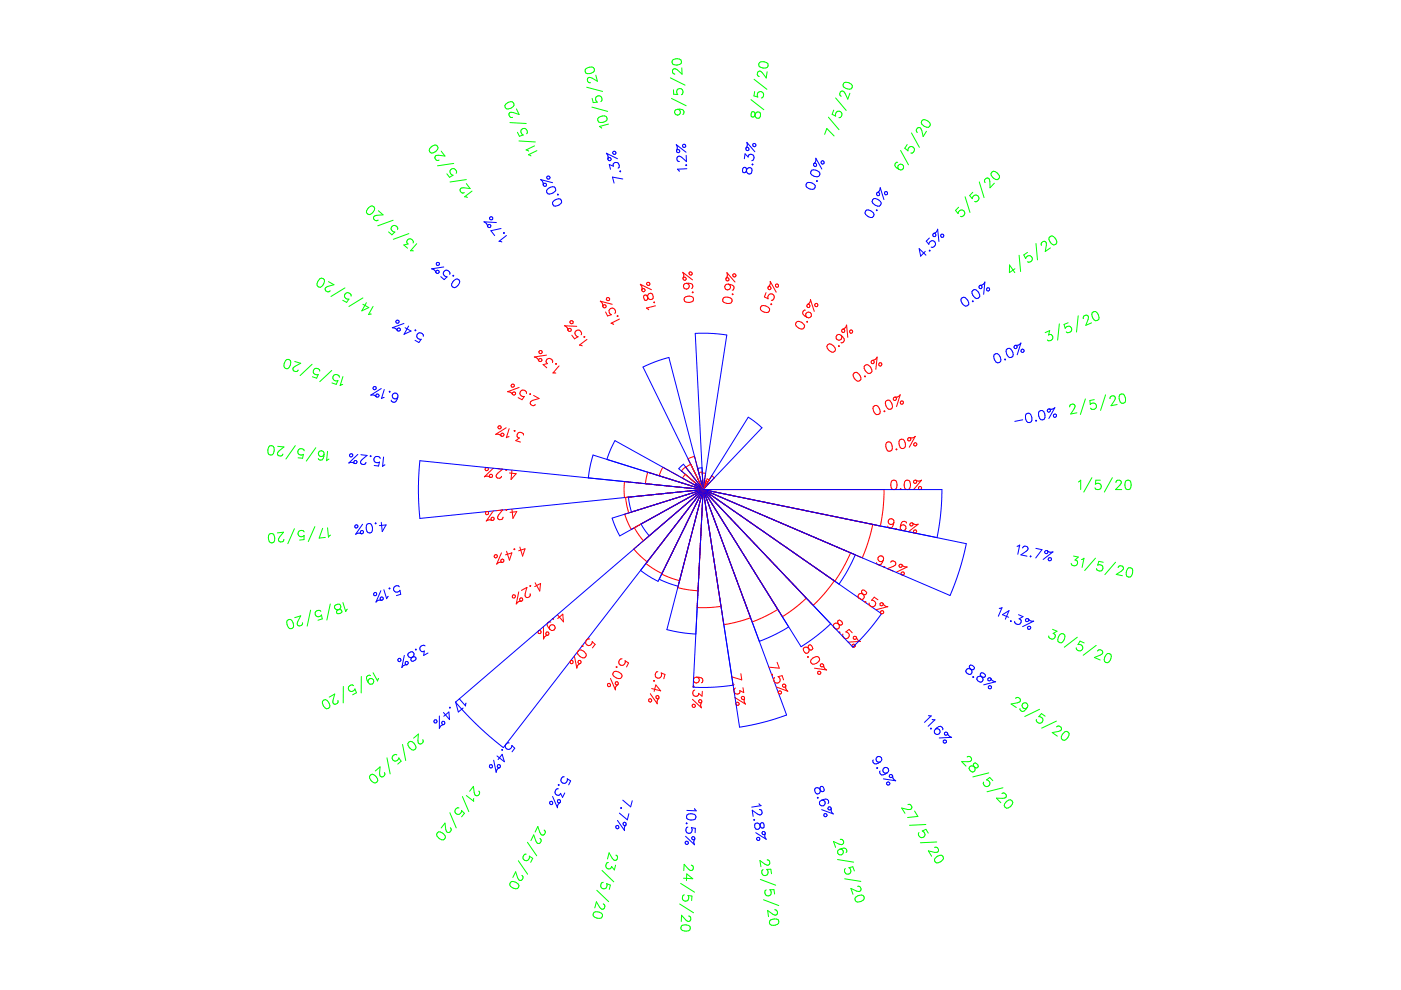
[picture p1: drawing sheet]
<svg xmlns="http://www.w3.org/2000/svg" width="297mm" height="210mm" viewBox="0 0 297 210" stroke-linecap="round" stroke-linejoin="round" font-family="sans-serif">
<g fill="none" stroke="#f00" stroke-width=".21">
<path d="M137.2 59.9a.38 .38 0 0 1 .6 .3l-.1 .3a.39 .39 0 0 1-.6-.4zM144.8 59l.2-.8-.2-.5 2 1.6M145 58.8a.38 .38 0 0 1 .5 .4l-.2 .2a.4 .4 0 0 1-.5-.4zM146.3 57.7a.4 .4 0 0 1 .5 .4l-.2 .2a.38 .38 0 0 1-.5-.5zM153.9 59l.3-.4-.1-.8 1.7 2M155.4 58.2l.2-.2 .4 .2v.4l-.2 .1a.39 .39 0 0 1-.4-.5zM114.4 74.4h.4l.2 .4-.4 .2-.2-.1-.1-.4zM115.9 75.3l-2.6 .4 .5 .2 .4 .6M117.1 76.9a.67 .67 0 0 0-.6-.9 .67 .67 0 0 0-.6 .9l.2 .2-1 .2 .8 .7M117.8 77.1l.2 .1zM118.5 77.6l-1.3 1.5h.6M120.9 68.1a.4 .4 0 0 1 .6 .1v.3a.38 .38 0 0 1-.7-.1z"/>
<path d="M122.3 69.2l-2.6-.1 .4 .2 .3 .7M123.2 71a.71 .71 0 0 0-.4-1 .71 .71 0 0 0-.9 .6 .71 .71 0 0 0 .7 .8l-.8 .4-.6-.7M123.8 71.4l.2 .1zM124.4 72l-1.5 1.2 .5 .1M128.4 66.1l.4 .9 .8-.3a.7 .7 0 0 1-.5-.9 .7 .7 0 0 1 1-.4 .7 .7 0 0 1 .2 1.1M129.8 64.5l-2.5-.6 .5 .6v.5M130.9 66.9l.1 .2zM131.3 67.6l-1.7 .9 .5 .3M136.5 62.7a.66 .66 0 0 0 .6 .9l.2-.3a.72 .72 0 0 1 .1-.8 .72 .72 0 0 1 .8-.2 .79 .79 0 0 1 0 1.2 .78 .78 0 0 1-1-.7 .4 .4 0 0 0-.7-.1zM138.1 61.4l-2.3-1.1 .3 .4v.8M138.7 64v.2zM139 64.8l-1.9 .5 .4 .4"/>
<path d="M145.1 63.1a1.26 1.26 0 0 1 1.9 .2v.2a1.05 1.05 0 0 1-1.5 .6 .65 .65 0 0 1-.4-1zM145.5 60.1a.95 .95 0 0 1 1.4 .6l-.3 .5M146.9 61.9v.2zM153.4 63.2a1.52 1.52 0 0 1 1.8 .2 .65 .65 0 0 1-.5 .9 1.66 1.66 0 0 1-1.4-.4zM154.4 60.2a.95 .95 0 0 1 1.2 1l-.3 .3M155.2 62.4h.2zM161.5 64.9a1.56 1.56 0 0 1 1.7 .6 .66 .66 0 0 1-.6 .8 1.26 1.26 0 0 1-1.4-1zM162.4 62.1l-.3 .8 .8 .5a.7 .7 0 0 1 .3-1.1 .7 .7 0 0 1 .9 .5 .7 .7 0 0 1-.6 .9M162.9 60.8l.4-.6v-.5l1.3 2.3M163.4 64.5h.2zM168.8 68.3a1.13 1.13 0 0 1 1.7 1.1l-.1 .2a1.13 1.13 0 0 1-1.7-1.1zM170.8 65.8a.58 .58 0 0 0-.6 .6l.1 .3 .8 .6"/>
<path d="M171.1 68.2l.1 .1zM171.2 64.6l.5-.6 .1-.5 .8 2.5M175.4 73.2l.2-.2a1.06 1.06 0 0 1 1.5 .8 .61 .61 0 0 1-.1 .7 .61 .61 0 0 1-.7 .1 1.28 1.28 0 0 1-.9-1.4zM177.8 73.3l.1 .1zM178.3 71.1a.92 .92 0 0 1 .5 1.5h-.5M178.6 69.8l.7-.4 .2-.5 .2 2.6M181.1 79.1l.1-.1a1.14 1.14 0 0 1 1.2 1.6l-.2 .2a1.08 1.08 0 0 1-1.3-1.1zM183.3 79.7l.2 .2zM183.4 77.5l.2-.1a1.14 1.14 0 0 1 1.1 1.6l-.2 .1a1.08 1.08 0 0 1-1.3-1zM185 76.4l.7-.3 .3-.4-.3 2.6M186.4 77l.4-.1a.39 .39 0 0 1-.1 .7l-.4-.2zM103 99.2l.4-.1 .1 .3-.1 .3-.4 .1-.2-.2z"/>
<path d="M104.6 99.3l-1.9 1.8 .8-.1 .4 .2M105.3 99.3l1.3 .2-1.1 .8a.59 .59 0 0 0-.2 1l.6 .1 .4-.4M107.2 99.6l.2 .1zM107.3 90.7l-2.2 1.4h.5l.7 .4M107.9 90.9l-.5 1.9 .5-.2M108.5 99.7l-.1 2 1-1.3-1.4-.1M108.7 83.2l.4-.1 .2 .4a.37 .37 0 0 1-.6 .2zM109 91.3l.2 .1zM110.1 82.1l-2.5 1h.5l.6 .6M111 92.2a.68 .68 0 0 0-1-.5 .68 .68 0 0 0-.2 1.1l.3 .1-.8 .5 1 .3M111.6 83.4a.7 .7 0 0 0-.7-.7 .7 .7 0 0 0-.7 .9 .7 .7 0 0 0 1 .5l-.5 .7-.8-.5M112.3 83.5l.2 .1z"/>
<path d="M113.1 83.8l1.2 .7-1.8 .6-.1 .4 .2 .3 .5 .2 .4-.2M144.7 99.6l.7-.6 3.7 4.8-4.6-4zM145.9 97.3l1.4-.5 1.8 7zM146.5 98.4l-1.1 .7M185.1 86.3a.65 .65 0 0 1 1-.2 1.67 1.67 0 0 1 .5 1.5 .67 .67 0 0 1-1 .1 1.74 1.74 0 0 1-.5-1.4zM187.5 87.1l.1 .2zM187.8 85.1a.63 .63 0 0 1 .9-.1 1.32 1.32 0 0 1 .3 1.7l-.2 .1a1.26 1.26 0 0 1-1-1.7zM187.9 93.9a.65 .65 0 0 1 1 .1 1.31 1.31 0 0 1-.1 1.6l-.2 .1a1.08 1.08 0 0 1-.8-1.5zM189.7 84.2l.8-.1 .4-.4-.8 2.5M190.1 95.2v.2zM190.7 93.3a.63 .63 0 0 1 1 .1 1 1 0 0 1-.3 1.7 1.06 1.06 0 0 1-.8-1.5zM191 85.1h.5a.39 .39 0 0 1-.3 .6l-.3-.3z"/>
<path d="M192.8 92.8h.8l.5-.3-1.3 2.3M193.8 94l.3-.1 .3 .1a.38 .38 0 0 1-.4 .6l-.2-.2zM104.6 108.3l-1.5 2.2 .4-.3 .8 .1M105.3 108.3l1.3-.2-.9 1.1a.63 .63 0 0 0-.1 .8l.1 .1a.65 .65 0 0 0 .9-.2v-.3M106.2 118.7l.3-.2 .3 .2a.38 .38 0 0 1-.3 .6l-.3-.2zM106.3 117.2l-1 2.4 .4-.3h.8M107.3 108.1h.1zM107.4 116.9l.6 1.9 .5-1.6-1.3 .4M108.5 107.9l.3 2 .8-1.4-1.5 .1M109 116.4l.1 .1zM110.2 116l.6 1.9 .5-1.5-1.3 .4M132.4 102.1l16.7 1.7-16.7 1.7z"/>
<path d="M132.5 109l16.6-5.2-15.3 8.4zM134.5 111.9l1.9 2.8M136.8 102.6l.6-2.5 11.7 3.7M139.8 100.9l.7-1.8 8.6 4.7M145.3 100.6l-.6 .8 4.4 2.4M148.1 100.2l.8-.1 .2 3.7zM148.9 100.3l.7 .1-.5 3.4zM149.1 103.8h.1M149.1 103.8l-15.8 5-.7-3.3M149.1 103.8l-14.7 12.6 1.4 1.6 1.4 1.1M149.1 103.8l-12.2 15.7 1.9 1.3 1.6 .8M149.1 103.8l-8.8 17.9 2 .9 1.8 .5"/>
<path d="M149.1 103.8l-5.4 20.8 2.3 .5 2 .1M149.1 103.8l-1.3 25h2.6l2.5-.2M149.1 103.8l4.4 28.6 2.7-.5 2.9-.9M149.1 103.8l10.4 28.1 2.9-1.3 2.5-1.4M149.1 103.8l16.8 26.9 2.5-1.6 2.6-2.3M149.1 103.8l23.3 24.6 2.3-2.5 2.2-2.8M149.1 103.8l27.9 19.4 1.9-3 1.4-3M149.1 103.8l35.9 7.4-.9 3.8-1.3 3.3zM149.1 103.8h38.3l-.1 3.3-.5 3.6-.2 .8zM149.4 101.9l.3 .1-.6 1.8zM149.9 101.5l.5 .2-1.3 2.1zM150.9 100.9l.5 .4-2.3 2.5z"/>
<path d="M187.3 118.8a.92 .92 0 0 1-1.2 .9l-.3-.2v-.2M188.8 119.2l.4-.3 .5 .2 .2 .3v.4l-1.7 .8 1.2 .5M189.1 101.9a.67 .67 0 0 1 1 .3 1.74 1.74 0 0 1-.2 1.5 .66 .66 0 0 1-.9-.3 1.74 1.74 0 0 1 .1-1.5zM189.5 110.8a.94 .94 0 0 1-1 1.1l-.3-.4M189.9 112.1h.2zM190.9 103.6v.2zM191.2 119.7l.4 .4 .7 .1-2.3 1.1M192 101.9a.66 .66 0 0 1 .9 .3 1 1 0 0 1-.6 1.6 1.07 1.07 0 0 1-.5-1.6zM192.2 110.9a.58 .58 0 0 0-.5-.4 .58 .58 0 0 0-.5 .3l-.3 .9M193.5 110.9l.7 .3 .5-.1-2.1 1.7M193.8 112.4h.4l.2 .2a.38 .38 0 0 1-.6 .4l-.1-.2zM194.2 101.8l.4 .2 .8-.2-1.7 2"/>
<path d="M108.7 126.2h.5a.37 .37 0 0 1-.2 .6l-.4-.2zM110 125.5l-.5 2.6 .5-.6h.5M110.6 125.2l1.1-.7-.3 1.3a.61 .61 0 0 0 .3 .9 .64 .64 0 0 0 .7-.5v-.3M112.4 124.2l.1 .1zM113.5 123.6l.9 1.7 .2-1.6-1.2 .7M114.2 133.8l.4-.1 .1 .3-.1 .2-.4 .1-.1-.3zM115.2 132.9v2.6l.3-.5 .7-.3M116.8 131.9a.57 .57 0 0 0-.6 .1 .57 .57 0 0 0-.2 .7l.6 .7M117.2 131.1l.2 .2h-.2zM118.2 130.3l1.3 1.5-.2-1.6-1.1 .9M121.8 139.1l.5 2.5 .1-.4 .6-.5M122.6 138a1.13 1.13 0 0 1 1.6 1.2l-.1 .1a1.14 1.14 0 0 1-1.6-1.2z"/>
<path d="M123.4 136.9l.2 .1zM125 135.5a.7 .7 0 0 0-.8 .6 .7 .7 0 0 0 .7 .8 .7 .7 0 0 0 .7-.9l.6 .6-.6 .8M131.9 139.7a.7 .7 0 0 0-.7 .8 .7 .7 0 0 0 .9 .6 .7 .7 0 0 0 .4-1l.8 .5-.5 .8M170.4 137.4a1.01 1.01 0 0 1 1.5 .4l.3-.1a.68 .68 0 0 0-.6-1l-.3 .3 .1 .2a.71 .71 0 0 1 .1 .9 .71 .71 0 0 1-.7 .4 .81 .81 0 0 1-.4-1.1zM171.3 139.2l.1 .2-.2-.1zM172 139.8a1.01 1.01 0 0 1 1.7-.2 1.14 1.14 0 0 1-1.7 1l-.1-.4zM176.8 132.4a.78 .78 0 0 1 1.2 .1 .42 .42 0 0 0 .6-.3 .75 .75 0 0 0-.8-.7l-.2 .4 .1 .2a.72 .72 0 0 1 .3 .7 .72 .72 0 0 1-.7 .6 .77 .77 0 0 1-.5-1zM177.9 134l.2 .2zM180.7 134.2l-.7-.7-.7 .5a.71 .71 0 0 1 .8 .8 .71 .71 0 0 1-.9 .6 .71 .71 0 0 1-.5-1M180.7 136.8l.3-.2 .2 .1 .1 .4a.39 .39 0 0 1-.6-.1zM181.6 135.1l.2 .5 .6 .4-2.6 .1M182.8 125.2l-.2 .3 .2 .2a.74 .74 0 0 1 .4 .7 .74 .74 0 0 1-.3 .7 .71 .71 0 0 1-.8-.3 .71 .71 0 0 1 0-.8 1.15 1.15 0 0 1 1.3 .1l.3-.3a.71 .71 0 0 0-.9-.6z"/>
<path d="M183.4 127.6l.2 .1zM186.1 127.2l-.7-.6-.6 .7a.7 .7 0 0 1 .9 .6 .7 .7 0 0 1-.7 .8 .7 .7 0 0 1-.7-.9M186.8 129.6l.4-.1 .2 .4-.3 .2h-.2l-.2-.4zM187.2 127.9l.5 .6 .5 .1-2.5 .7M187.4 120.1l.2 .1zM191.1 121.4l.4-.1 .2 .3a.39 .39 0 0 1-.6 .2zM121 140.1l.3-.1a.4 .4 0 0 1 .1 .7h-.3a.38 .38 0 0 1-.1-.6zM129.4 143.8l1.1 2.5v-.5l.5-.6M130 142.6a1.16 1.16 0 0 1 1.8 .9v.1a1.16 1.16 0 0 1-1.8-.9zM130.6 141.4l.2 .1zM137.6 148.3l.2-.2a.38 .38 0 0 1 .3 .6l-.2 .2a.39 .39 0 0 1-.3-.6zM137.9 147.1l1.5 2.1-.1-.5 .4-.7"/>
<path d="M138.2 146l1.9 .5-1.1-1.3-.3 1.4M138.6 144.3l.2 .1zM139.5 142.4a.71 .71 0 0 0-.5 .9 .71 .71 0 0 0 .9 .4 .71 .71 0 0 0 .3-1l.8 .3-.3 .9M146.8 148.3l1.9 1.8-.2-.5 .3-.8M147 145.5h.2zM147.3 146.3a.66 .66 0 0 0-.3 1.2 .66 .66 0 0 0 1.1-.5l.7 .6 .1-1M147.7 143.6a.94 .94 0 0 1 1.3 .8l-.3 .4M155.5 145.1v.2zM155.8 147.9l2.3 1.4-.3-.5 .1-.7M157.1 142.8l.2 1.3-2.1-.6M157.5 145.8l.2 1.1-.9-.5a.66 .66 0 0 1-.8 .8 .66 .66 0 0 1-.3-1.1l.2-.2M163.7 142.9v.2z"/>
<path d="M164.2 143.6a.7 .7 0 0 0 .1 1.1 .7 .7 0 0 0 1.1-.2 .7 .7 0 0 0-.4-1l.8-.2 .3 .8M164.8 140.4l.4 1.3-2.2-.2M166.6 145.4v.5l.4 .7-2.4-1M174.6 141l.1 .5 .6 .5-2.6-.3"/>
<circle cx="154.2" cy="59.2" r=".35"/>
<circle cx="114.5" cy="76.3" r=".35"/>
<circle cx="120.8" cy="69.9" r=".35"/>
<circle cx="128.1" cy="64.9" r=".34"/>
<circle cx="128.9" cy="63.4" r=".34"/>
<circle cx="136.4" cy="61.5" r=".35"/>
<circle cx="145.5" cy="60.7" r=".61"/>
<circle cx="154.3" cy="60.8" r=".61"/>
<circle cx="163.1" cy="61.1" r=".34"/>
<circle cx="164.7" cy="60.6" r=".34"/>
<circle cx="171.4" cy="64.8" r=".35"/>
<circle cx="171.4" cy="66.8" r=".61"/>
<circle cx="173.1" cy="64.7" r=".34"/>
<circle cx="177.9" cy="71.5" r=".62"/>
<circle cx="178.8" cy="70.1" r=".36"/>
<circle cx="180.5" cy="70.3" r=".34"/>
<circle cx="185" cy="76.8" r=".35"/>
<circle cx="105.9" cy="90.6" r=".34"/>
<circle cx="106.5" cy="92.2" r=".35"/>
<circle cx="108.7" cy="81.8" r=".34"/>
<circle cx="189.7" cy="84.5" r=".35"/>
<circle cx="192.8" cy="93.1" r=".35"/>
<circle cx="103.3" cy="108.8" r=".34"/>
<circle cx="104.1" cy="100.9" r=".34"/>
<circle cx="104.4" cy="110" r=".34"/>
<circle cx="105.1" cy="118" r=".34"/>
<circle cx="186.7" cy="118.5" r=".62"/>
<circle cx="188.9" cy="110.6" r=".63"/>
<circle cx="190.9" cy="119.9" r=".36"/>
<circle cx="191.5" cy="111.9" r=".61"/>
<circle cx="193.2" cy="111.2" r=".36"/>
<circle cx="194" cy="102.1" r=".35"/>
<circle cx="195.1" cy="103.5" r=".34"/>
<circle cx="110.5" cy="127.1" r=".34"/>
<circle cx="116" cy="134.4" r=".35"/>
<circle cx="117.1" cy="133.1" r=".62"/>
<circle cx="181.3" cy="135.2" r=".35"/>
<circle cx="186.9" cy="128.1" r=".35"/>
<circle cx="122.9" cy="140.4" r=".35"/>
<circle cx="129.1" cy="145.3" r=".34"/>
<circle cx="130.8" cy="144.9" r=".35"/>
<circle cx="139.4" cy="147.8" r=".35"/>
<circle cx="147.1" cy="149.7" r=".34"/>
<circle cx="147.6" cy="144.2" r=".62"/>
<circle cx="148.5" cy="148.7" r=".36"/>
<circle cx="156.4" cy="149.2" r=".34"/>
<circle cx="157.5" cy="148" r=".35"/>
<circle cx="165.4" cy="146.8" r=".34"/>
<circle cx="166.2" cy="145.4" r=".36"/>
<circle cx="173.7" cy="142.7" r=".34"/>
<circle cx="174.3" cy="141" r=".36"/>
</g>
<g fill="none" stroke="#0f0" stroke-width=".21">
<path d="M124.3 14.5a1.32 1.32 0 0 1 1.7 .1v.2a1.29 1.29 0 0 1-1.8 .7 .69 .69 0 0 1 .1-1zM124.4 18.5l3.4 .9M126.3 15.9l.4 1.3-1.2-.6a.67 .67 0 0 0-.9 0 .64 .64 0 0 0 .3 .9h.3M142.1 16.5l3.1 1.6M142.6 12.8a1.26 1.26 0 0 1 1.9 .2v.2a1.15 1.15 0 0 1-2 .1zM142.8 19v1h.9a.7 .7 0 0 1-.1-1 .7 .7 0 0 1 1.1 0 .7 .7 0 0 1-.2 1.1M144.5 14.4l.1 1.3-1-.9a.6 .6 0 0 0-.9 0l-.1 .5 .5 .4M159.9 16.8l2.7 2.1M160 19.4l-.1 .9 .8 .3a.7 .7 0 0 1 .1-1.1 .7 .7 0 0 1 1 .3 .7 .7 0 0 1-.4 1M161 13.3a1.24 1.24 0 0 1 1.9 .5l-.1 .2a1.15 1.15 0 0 1-1.9-.3zM162.6 15.2l-.1 1.3-1.3-1.4h-.4l-.2 .3v.6l.4 .2M179 17.5a1.31 1.31 0 0 1 1.7 .9l-.1 .2a1.16 1.16 0 0 1-1.8-.7z"/>
<path d="M180.2 19.8l-.5 1.2-.5-1.2a.61 .61 0 0 0-.9-.4l-.3 .5 .4 .5M91.4 31.2a.91 .91 0 0 1 1.3-.3l.1 .2a1.13 1.13 0 0 1-1.6 1.2l-.2-.4zM93.5 32l.8 1.1-1.3-.2a.59 .59 0 0 0-.8 .4v.3l.3 .3h.6M96.2 34.6l-3.4 .6M96.7 36.8a.7 .7 0 0 0-.4-1 .7 .7 0 0 0-.9 .5 .7 .7 0 0 0 .7 .8l-.8 .5-.6-.7M98.9 38.9l.8 1.1-1.4-.2a.61 .61 0 0 0-.7 .4l.2 .6h.6M98.9 38.1l-3.5 .5M107.2 22.1a1.25 1.25 0 0 1 1.7-.3v.2a1.13 1.13 0 0 1-1.7 .9l-.2-.5zM108.1 26l3.5 .2M109.5 23.1l.6 1.2-1.3-.4a.61 .61 0 0 0-.9 .3 .68 .68 0 0 0 .5 .7h.3M109.7 28l.4 .9 .8-.3a.7 .7 0 0 1-.5-.9 .7 .7 0 0 1 1-.4 .7 .7 0 0 1 .3 1.1M110 29.9l3.5 .2"/>
<path d="M113.3 30.9l-1.8 .9 .6 .2M113.8 31.9l-1.8 .9 .6 .3M125.5 22.7l3.3 .9M125.5 20.8l.3 1 .8-.1a.7 .7 0 0 1-.3-1.1 .7 .7 0 0 1 1.1-.1 .7 .7 0 0 1 0 1M127 24.9a1.7 1.7 0 0 1 1.5-.2 .65 .65 0 0 1 0 1 1.02 1.02 0 0 1-1.8-.3zM129 26.3l-1.9 .5 .5 .4M142.4 20.9l3.1 1.5M143.7 23.2a.92 .92 0 0 1 1.3 .7l-.2 .4M159.2 21.1l2.7 2.2M159.4 23.7a.76 .76 0 0 0 0 1.1h.5l.1-.2a.85 .85 0 0 1 1-.8 .67 .67 0 0 1 .2 .9 .67 .67 0 0 1-.9 .2l-.2-.9a.43 .43 0 0 0-.7-.3zM174.8 28.5l.5-1.3 1.5 1.6M175.6 24.8l2.3 2.7"/>
<path d="M176.8 23.3l-.4 .9 .8 .4a.7 .7 0 0 1 .3-1 .7 .7 0 0 1 1 .5 .7 .7 0 0 1-.6 .9M177.2 20.8l2.2 2.6M190.3 34.4a.58 .58 0 0 0-.6 .6l.1 .3 .8 .6M190.9 31.9l1.7 3M192.3 30.6l-.5 .8 .7 .6a.7 .7 0 0 1 .5-.9 .7 .7 0 0 1 .9 .6 .7 .7 0 0 1-.8 .7M193.3 28.2l1.6 3M195.5 25.6a1.09 1.09 0 0 1 1.6 .4 .61 .61 0 0 1 0 .7 .61 .61 0 0 1-.6 .3 1.28 1.28 0 0 1-1.1-1.3zM196.4 27.8l-.7 1.2-.3-1.4a.6 .6 0 0 0-.7-.5l-.4 .4 .2 .6M207.6 38.6l1 3.3M208.9 38.7l-.2-.4a.64 .64 0 0 1 .7-.6 .62 .62 0 0 1 .5 .8v1.3l.9-1M210.4 36.4a.89 .89 0 0 1 1.2 .4l.3 .4a.61 .61 0 0 1-.2 .7 .61 .61 0 0 1-.6 .1 1.62 1.62 0 0 1-1-1.1zM67.8 59.1a.62 .62 0 0 1 .7 0 .62 .62 0 0 1 .3 .6 1.01 1.01 0 0 1-1.4 1.1 1.09 1.09 0 0 1 .4-1.7z"/>
<path d="M69.6 59.7l1.2 .7-1.3 .3a.6 .6 0 0 0-.5 .8l.4 .4 .4-.1 .2-.2M78.1 44l.4-.2a.61 .61 0 0 1 .7 0 .61 .61 0 0 1 .2 .7 1.28 1.28 0 0 1-1.4 .9l-.1-.1a.88 .88 0 0 1 .2-1.3zM80.2 44.7l1 .9-1.3 .1a.6 .6 0 0 0-.7 .6l.4 .5 .6-.1M83.4 46.7l-3.3 1.2M84.3 48.7a.7 .7 0 0 0-.6-.9 .7 .7 0 0 0-.8 .7 .7 .7 0 0 0 .8 .7l-.6 .6-.7-.6M86.7 49.5l-3.3 1.2M87.6 51.5a.66 .66 0 0 0-.7-.9 .66 .66 0 0 0-.4 1.1l-.9 .2 .8 .7M88.3 51.7l-1.3 1.5h.7M100.1 40.5l-1.6 1.2 .6 .2M203.2 43.9l-.6 .7 .5 .7a.71 .71 0 0 1 .8-.8 .71 .71 0 0 1 .6 .8 .71 .71 0 0 1-.9 .6M204.6 41.7l1.1 3.3M206.2 40.8l-.6 .7 .5 .6a.71 .71 0 0 1 .8-.8 .71 .71 0 0 1 .6 .9 .71 .71 0 0 1-.9 .5"/>
<path d="M215.2 57l-1.2 .8v-1.6l1.2 1.6M216.1 54.1l.3 3.5M217.8 53.5l-.7 .6 .4 .7a.71 .71 0 0 1 .8-.6 .71 .71 0 0 1 .5 .9 .71 .71 0 0 1-1 .4M219.6 51.6l.4 3.5M220.8 52l-.1-.3a.64 .64 0 0 1 .8-.5 .64 .64 0 0 1 .3 .8l-.2 1.3 1.1-.7M222.6 50.2l.1-.1a1.08 1.08 0 0 1 1.3 1.1 .61 .61 0 0 1-.2 .6 .61 .61 0 0 1-.7 0 1.72 1.72 0 0 1-.7-1.3zM60.6 76.4a.62 .62 0 0 1 .6-.2 .62 .62 0 0 1 .5 .6 1.02 1.02 0 0 1-1.2 1.3 1.08 1.08 0 0 1 .1-1.7zM62.5 76.6l1.3 .4-1.7 1v.4l.2 .3 .6 .1 .3-.4M66.2 77.2l-2.6 2.4M67.8 78.7a.7 .7 0 0 0-.9-.6 .7 .7 0 0 0-.4 1 .7 .7 0 0 0 1 .3l-.4 .8-.9-.3M70.3 78.5l-2.5 2.4M72.7 79.8l-.6 1.9 .6-.2"/>
<path d="M73.1 61l-2.9 1.9M74.4 62.8a.7 .7 0 0 0-.7-.8 .7 .7 0 0 0-.6 .9 .7 .7 0 0 0 .9 .5l-.5 .7-.8-.4M76.9 63.2l-2.9 1.8M77.7 64.2l-1 1.7 1.5-.7-1.3-.7M79.1 65l-1 1.7 .6-.1M221.6 70.5l.9-.4-.2 .9a.67 .67 0 0 1 1 .6 .67 .67 0 0 1-1 .7l-.2-.2M224.6 68.7l-.4 3.4M226.5 68.4l-.9 .4 .2 .8a.7 .7 0 0 1 1-.4 .7 .7 0 0 1 .3 1 .7 .7 0 0 1-1 .2M228.6 67l-.4 3.4M229.7 67.6l.1-.6 .7-.1a.6 .6 0 0 1 .2 .8l-.5 1.3 1.2-.5M231.5 66.4a.67 .67 0 0 1 1-.2 1.69 1.69 0 0 1 .5 1.5 .69 .69 0 0 1-1 .1 1.67 1.67 0 0 1-.5-1.4zM57.2 94.6a.67 .67 0 0 1 .9 .3 1.33 1.33 0 0 1-.6 1.6h-.2a1.06 1.06 0 0 1-.3-1.7z"/>
<path d="M58.9 94.6l1.3 .2-1 .8a.62 .62 0 0 0-.2 .9 .66 .66 0 0 0 .8 0l.2-.2M62.6 94.5l-2 2.8M64.5 95.6a.7 .7 0 0 0-1-.4 .7 .7 0 0 0-.2 1 .7 .7 0 0 0 1 .1l-.1 .9-1-.1M67 94.9l-2.1 2.9M68.7 96.3a.95 .95 0 0 1-.9 1.2l-.3-.3M69.4 95.7l-.2 2 .5-.4M72 80a.71 .71 0 0 0-.9-.6 .71 .71 0 0 0-.5 1 .71 .71 0 0 0 1 .3l-.3 .8-.9-.3M226.8 86.3l.3-.6h.4l.3 .1a.61 .61 0 0 1 0 .9l-.8 1.1 1.3-.3M230.1 84.6l-1 3.3M232 84.7l-.9 .2 .1 .9a.7 .7 0 0 1 1-.2 .7 .7 0 0 1 .1 1 .7 .7 0 0 1-1.1-.1M234.4 83.7l-1.1 3.3M235.4 84.5v-.3l.2-.2 .4-.1 .3 .1a.63 .63 0 0 1 0 .9l-.7 1.1 1.3-.2"/>
<path d="M237.4 83.7a.63 .63 0 0 1 1 .1 1 1 0 0 1-.3 1.7 1.28 1.28 0 0 1-.7-1.8zM57.1 113.2a.68 .68 0 0 1 1 .2 1.28 1.28 0 0 1-.3 1.7h-.2a1.29 1.29 0 0 1-.5-1.9zM58.8 113l1.3-.2-.8 1.1a.63 .63 0 0 0-.1 .8l.1 .1a.65 .65 0 0 0 .8-.1l.1-.3M62.4 112.1l-1.4 3.2M64.5 112.8a.71 .71 0 0 0-1.1-.2 .71 .71 0 0 0 0 1.1 .71 .71 0 0 0 1.1-.2v.9l-1 .1M66.8 111.7l-1.4 3.1M68.4 112l-.7 2.1 1.3-.2M69.4 111.9l.2 2 .5-.4M227.6 117.9l1 .2-.7 .6a.66 .66 0 0 1 .3 1.2 .66 .66 0 0 1-1.1-.5M228.6 102.2l.5-.4v2M229.3 118.6l.5-.2-.4 1.9M231.5 101.3l-1.7 3"/>
<path d="M232.3 118.3l-2.3 2.7M233.3 101.8h-1l-.1 .9a.71 .71 0 0 1 1.1-.1 .71 .71 0 0 1-.1 1.1 .71 .71 0 0 1-1-.3M233.9 119.2l-.9-.2-.3 .8a.7 .7 0 0 1 1.1 .2 .7 .7 0 0 1-.4 1 .7 .7 0 0 1-.9-.5M235.8 101.3l-1.7 3M236.5 119.2l-2.2 2.6M236.6 102.3l.2-.4 .6-.1 .2 .2 .1 .4-1.2 1.4h1.3M238.8 101.9a.66 .66 0 0 1 .9 .3 1.74 1.74 0 0 1-.2 1.5 .67 .67 0 0 1-.9-.3 1.74 1.74 0 0 1 .2-1.5zM60.9 131.6a.64 .64 0 0 1 1 0 1.32 1.32 0 0 1 0 1.6l-.2 .1a1.08 1.08 0 0 1-.9-1.4zM62.5 131l1.3-.4-.7 1.2a.6 .6 0 0 0 .2 .9 .64 .64 0 0 0 .8-.3v-.4M65.8 129.4l-.7 3.4M68 129.6a.7 .7 0 0 0-1 .1 .7 .7 0 0 0 .1 1 .7 .7 0 0 0 1.1-.3l.1 .8-.9 .3M70 128.1l-.7 3.4"/>
<path d="M71 128.4a.78 .78 0 0 1 1.2-.1 .97 .97 0 0 1-.8 1.3v.4a.7 .7 0 0 0 1.1-.4l-.2-.3-.2-.1a.73 .73 0 0 1-.8 0 .73 .73 0 0 1-.3-.7zM72.7 127.8l.6 1.9 .3-.5M223.2 133.4l.9 .4-.8 .5a.68 .68 0 0 1 .1 1.2 .68 .68 0 0 1-1-.5v-.2M224.7 134.5a.61 .61 0 0 1 .7-.1 .61 .61 0 0 1 .4 .6 1.7 1.7 0 0 1-.8 1.3 .67 .67 0 0 1-.7-.6zM228.4 135.1l-2.7 2.1M229.9 136.3l-.9-.4-.4 .8a.7 .7 0 0 1 .9 .4 .7 .7 0 0 1-.5 .9 .7 .7 0 0 1-.8-.7M232.4 136.8l-2.7 2.1M232.7 138l.2-.2h.4l.5 .4a.61 .61 0 0 1-.5 .7l-1.3 .5 1.3 .5M234.6 138.7a.6 .6 0 0 1 .7-.1 .6 .6 0 0 1 .3 .6 1.03 1.03 0 0 1-1.2 1.2 1.1 1.1 0 0 1 .2-1.7zM237.1 120.3l.4-.3h.4l.3 .5-.4 .6-1.1 .7 1.3 .3M239.3 120.4a.66 .66 0 0 1 .9 .5 1.28 1.28 0 0 1-.8 1.5l-.2-.1a1.06 1.06 0 0 1-.2-1.7zM68.6 148.5l.1-.1a1.08 1.08 0 0 1 1.2 1.2 .61 .61 0 0 1-.3 .6 .61 .61 0 0 1-.7-.1 1.68 1.68 0 0 1-.5-1.4z"/>
<path d="M69.8 147.8l1.2-.6-.4 1.2a.59 .59 0 0 0 .4 .9l.5-.2 .1-.6M72.8 145.5v3.5M75 145.4a.7 .7 0 0 0-1.1 .2 .7 .7 0 0 0 .4 1 .7 .7 0 0 0 .9-.5l.4 .8-.8 .4M76.6 143.4v3.5M78.6 143.3a.57 .57 0 0 0-.7 0 .57 .57 0 0 0-.2 .5l.4 .9M79.1 142.6l1 1.8 .2-.6M85.3 157.8l.7 3.4M86.6 157.4l.2-.1a1.14 1.14 0 0 1 1.3 1.5l-.2 .1a1.17 1.17 0 0 1-1.3-1.5zM87.7 156.5l1-.9-.1 1.7 .4 .4a.65 .65 0 0 0 .7-.5l-.1-.4M215.3 148.1l.4-.2 .5 .2 .1 .3-.1 .4-1.8 .5 1.1 .7M217.8 150a.94 .94 0 0 1-1.4 .7l-.1-.5M220.4 150.4l-3.1 1.5"/>
<path d="M221.6 151.8l-.8-.5-.6 .7a.7 .7 0 0 1 .9 .5 .7 .7 0 0 1-.7 .8 .7 .7 0 0 1-.7-.8M224 152.9l-3.1 1.5M224 154.1l.3-.2a.66 .66 0 0 1 .8 .6 .65 .65 0 0 1-.7 .6l-1.3 .2 1.1 .8M225.4 155.5l.3-.3a.6 .6 0 0 1 .7 0 .6 .6 0 0 1 .3 .6 1.7 1.7 0 0 1-1.1 1.2 .64 .64 0 0 1-.6-.8zM78.5 164.4l.1-.1a1.08 1.08 0 0 1 1.5 .9 .62 .62 0 0 1-.2 .6 .62 .62 0 0 1-.7 .1 1.27 1.27 0 0 1-.7-1.5zM79.6 163.5l1-.9-.1 1.3a.61 .61 0 0 0 .4 .8h.3l.3-.3v-.6M82 160.7l.7 3.4M84.1 160.1a.7 .7 0 0 0-.9 .4 .7 .7 0 0 0 .6 .9 .7 .7 0 0 0 .8-.7l.4 .7-.7 .6M92.8 176.5a1.11 1.11 0 0 1 1.5 .6 .62 .62 0 0 1 0 .7 .62 .62 0 0 1-.7 .3 1.71 1.71 0 0 1-1-1.1zM95.4 172.3l1.3 3.2M95.5 175.5l.2 .4-.3 .5-.3 .1-.4-.1-.4-1.9-.8 1.1M97.3 171.3a.7 .7 0 0 0-.8 .7 .7 .7 0 0 0 .7 .7 .7 .7 0 0 0 .7-.9l.6 .6-.6 .8"/>
<path d="M98 168.9l1.4 3.2M98.9 168.7l1.5 1.2v-.6M101.5 167.7l.2 .4-.3 .5-.3 .1-.4-.1-.3-1.9-.8 1.1M111.8 178.6l2 2.8M114.5 177.8l.2 .5-.4 .5a.62 .62 0 0 1-.7-.5l-.4-1.3-.6 1.2M115.4 176l.2 .6-.5 .5a.62 .62 0 0 1-.6-.6l-.5-1.3-.5 1.2M178.2 178h.3a.61 .61 0 0 1 .3 .9l-.3 .2-.6-.1-1.2-.6 .5 1.3M192.5 170.6l.3-.1a.66 .66 0 0 1 .5 .7v.1a.65 .65 0 0 1-.8 .3l-1.3-.3 .7 1.1M193.9 172l.7 1.1-2.2 .2M194.8 176.5a.71 .71 0 0 0 .3 1 .71 .71 0 0 0 1-.4 .71 .71 0 0 0-.6-.9l.8-.4 .5 .8M196.3 174.8l-3.5 .2M198.2 179.7h.4a.64 .64 0 0 1 .4 .7 .65 .65 0 0 1-.9 .3l-1.3-.3 .7 1.1"/>
<path d="M198.6 178.5l-3.5 .2M205.1 160.5l.6-.1 .3 .7a.6 .6 0 0 1-.8 .4h-1.3l.9 .9M205.5 162.6a1 1 0 0 1 1.5 .2l.3-.2a.7 .7 0 0 0-.5-.8 .41 .41 0 0 0-.4 .5 .71 .71 0 0 1 .4 .8 .71 .71 0 0 1-.7 .6 .8 .8 0 0 1-.6-1.1zM209.6 163.9l-3.3 .8M210.5 165.5l-.7-.7-.6 .6a.7 .7 0 0 1 .7 .7 .7 .7 0 0 1-.8 .6 .7 .7 0 0 1-.5-.9M212.4 168.3l.3-.2a.64 .64 0 0 1 .7 .7 .64 .64 0 0 1-.8 .5l-1.3-.1 .9 1M212.6 167l-3.3 .9M213.3 170.1a.84 .84 0 0 1 1.3-.2 1.14 1.14 0 0 1-1.4 1.3l-.3-.4zM108.4 186.9a1.25 1.25 0 0 1 1.6 1.1l-.1 .2a1.15 1.15 0 0 1-1.8-.9zM109.9 182.5l2 2.9M110.6 185.6l.3 .6-.5 .5a.62 .62 0 0 1-.7-.6l-.4-1.3-.6 1.2M111.6 181.1a.7 .7 0 0 0-.7 .8 .7 .7 0 0 0 .9 .6 .7 .7 0 0 0 .4-1l.7 .5-.4 .8"/>
<path d="M126 193.4a1.28 1.28 0 0 1 1.7 .8v.2a1.08 1.08 0 0 1-1.7 0 .64 .64 0 0 1 0-1zM126.5 188.8l2.6 2.4M127.6 184.6l2.5 2.4M127.9 191.7l.2 .1a.63 .63 0 0 1-.2 .9 .61 .61 0 0 1-.8-.4l-.7-1.1-.3 1.3M127.9 187.1a.7 .7 0 0 0-.5 .9 .7 .7 0 0 0 1 .4 .7 .7 0 0 0 .2-1.1l.8 .4-.2 .9M129 182.9a.66 .66 0 0 0-.5 1 .66 .66 0 0 0 1.2-.2l.6 .7 .2-1M130.6 181.3l.2 .2 .1 .3v.4l-.3 .2a.66 .66 0 0 1-.8-.4l-.7-1.2-.3 1.3M144.1 191.7l2.9 1.8M144.3 187.3l3 1.9M144.5 196.3a1.57 1.57 0 0 1 1.8 .1 .66 .66 0 0 1-.4 1 1.34 1.34 0 0 1-1.5-.6zM144.9 186.2l2 .1-1.3-1-.1 1.4M145.1 189.7a.7 .7 0 0 0-.3 1 .7 .7 0 0 0 1 .2 .7 .7 0 0 0 .1-1l.8 .1-.1 .9"/>
<path d="M146 194.2l.3 .1a.65 .65 0 0 1-.1 1h-.5l-1.2-1.2-.1 1.3M146.6 183.5l.2 .1a.63 .63 0 0 1 0 .9h-.6l-1.1-1.2-.1 1.3M161.2 186.5l3.3 1.2M161.8 184.4a.71 .71 0 0 0-.1 1 .71 .71 0 0 0 1 0 .71 .71 0 0 0-.1-1.1h.8l.2 1M161.9 190.8l3.2 1.2M162.5 188.7a.7 .7 0 0 0-.2 1 .7 .7 0 0 0 1.1 0 .7 .7 0 0 0-.2-1l.9-.1 .1 .9M162.6 182.3l.3 .1 .3 .2-.1 .7a.62 .62 0 0 1-.9-.1l-1.1-.7 .2 1.3M163.2 195.3a1.6 1.6 0 0 1 1.8-.3 .69 .69 0 0 1-.2 1 1 1 0 0 1-1.7-.4zM164.3 192.9l.2 .1a.62 .62 0 0 1 .2 .9 .62 .62 0 0 1-.9-.1l-1-.8 .1 1.4M177.6 182.2l3.4 .6M178 180.1a.93 .93 0 0 1 1.5 .2l-.1 .5M179.1 186.3l3.4 .6"/>
<path d="M179.2 184.1a.7 .7 0 0 0 .1 1.1 .7 .7 0 0 0 1.1-.2 .7 .7 0 0 0-.4-1l.8-.2 .3 .9M181.5 190.2a1.7 1.7 0 0 1 1.5-.4 .65 .65 0 0 1 0 1 1.7 1.7 0 0 1-1.5 .4 .65 .65 0 0 1 0-1zM181.8 187.9h.4a.63 .63 0 0 1 .3 .9l-.3 .2-.6-.1-1.2-.5 .4 1.2M198.2 182a1.67 1.67 0 0 1 1.4-.7 .67 .67 0 0 1 .3 1 1.67 1.67 0 0 1-1.4 .6 .65 .65 0 0 1-.3-.9z"/>
<circle cx="143.6" cy="23.8" r=".61"/>
<circle cx="191" cy="35.4" r=".61"/>
<circle cx="68.1" cy="96.2" r=".61"/>
<circle cx="78.6" cy="144.5" r=".62"/>
<circle cx="217.3" cy="149.6" r=".62"/>
<circle cx="178.2" cy="180.7" r=".61"/>
</g>
<g fill="none" stroke="#00f" stroke-width=".21">
<path d="M117.2 38.7l-2.6-.6 .4 .3 .2 .8M130.9 33.7l-2.3-1.2 .3 .4v.8M131 35.7a.66 .66 0 0 0 0-1.2 .66 .66 0 0 0-1 .7l-.8-.3 .2 1M131.5 36.2v.2zM132 38l-2.1-.5 .3 1.3M143.4 31.9l.2-.8-.2-.4 2.1 1.6M143.6 31.7a.4 .4 0 0 1 .5 .5l-.2 .2a.38 .38 0 0 1-.5-.5zM145.5 32.9v1.4l-1-.9a.58 .58 0 0 0-.5-.3 .58 .58 0 0 0-.5 .4l.1 .6 .4 .1M145.5 34.9v.2zM145.6 35.8l-2 .1 .4 .4M157.6 35.5a.72 .72 0 0 0 0 1.1h.4l.2-.2a.72 .72 0 0 1 .4-.8 .72 .72 0 0 1 .8 .2l-.1 .9a.59 .59 0 0 1-.7 .1 .59 .59 0 0 1-.3-.6l-.1-.4a.39 .39 0 0 0-.6-.3zM157.8 33.7l.2-1.1 .6 .7a.67 .67 0 0 1 1.2-.3 .67 .67 0 0 1-.4 1.1"/>
<path d="M158.2 31.4l.2-.4-.1-.8 1.7 2M159.4 34.9h.2zM159.6 30.6l.3-.2 .3 .2v.3l-.2 .2a.39 .39 0 0 1-.4-.5zM171.2 38.7a1.56 1.56 0 0 1 1.6 .7 .66 .66 0 0 1-.5 .8 1.01 1.01 0 0 1-1.3-1.2zM172.1 36.1a1.29 1.29 0 0 1 1.7 .9v.2a1.13 1.13 0 0 1-1.9-.7zM172.6 34.7l.4-.6v-.6l1.2 2.3M173.1 38.4h.2zM92.6 55.7h.4l.2 .4a.38 .38 0 0 1-.7 0zM94.1 56.6l-2.6 .4 .7 .3 .2 .5M95.4 58.2a.7 .7 0 0 0-.6-.9 .7 .7 0 0 0-.8 .7 .7 .7 0 0 0 .8 .7l-.6 .6-.7-.6M96 58.4h.2v.1zM96.2 59.5l.4-.3a.6 .6 0 0 1 .7 .1 .6 .6 0 0 1 .1 .7 1.72 1.72 0 0 1-1.1 1 .64 .64 0 0 1-.5-.8z"/>
<path d="M105.2 47.2l-2.6-.2 .6 .5 .2 .5M106.2 48.5l-2.1 .4 .8 1.1M106.8 49.3l.1 .2h-.1zM107.4 49.9l-1.6 1.3 .6 .1M116.1 40.1a1.28 1.28 0 0 1 1.6-.3l.1 .2a1.07 1.07 0 0 1-1.3 1.1 .6 .6 0 0 1-.6-.3 .6 .6 0 0 1 .2-.7zM117.3 42.7a1.71 1.71 0 0 1 1.4-.5 .65 .65 0 0 1 .2 1 1.66 1.66 0 0 1-1.4 .5 .69 .69 0 0 1-.2-1zM118.2 41.2l.1 .1zM183.6 44.7a1.15 1.15 0 0 1 1.7 1.1l-.2 .1a1.26 1.26 0 0 1-1.7-.7zM185.1 42.3a1.11 1.11 0 0 1 1.6 .4 .62 .62 0 0 1 0 .7 .62 .62 0 0 1-.6 .3 1.01 1.01 0 0 1-1-1.4zM185.8 44.5l.1 .1zM186 40.9l.5-.6 .1-.5 .8 2.5M186 40.9l.2-.1a.39 .39 0 0 1 .2 .6h-.4l-.2-.2z"/>
<path d="M187.6 40.7l.3-.1a.4 .4 0 0 1 .2 .7h-.3a.4 .4 0 0 1-.2-.6zM196.2 53.3l-1 1-.3-1.6 1.4 1.4M197 53.1l.2 .1zM197 50.5l-.6 .6 .5 .7a.7 .7 0 0 1 .8-.8 .7 .7 0 0 1 .6 .8 .7 .7 0 0 1-.9 .6M198 49.5l.6-.4 .2-.5 .3 2.6M199.6 49.7l.4 .1 .1 .2-.2 .3-.4-.1-.1-.2zM85.6 68.6l-2.4 .9 .5 .1 .5 .5M86.6 69.1l-.9 1.8 1.4-.7-1.2-.7M88 70l.2 .1zM89.7 71.3a.7 .7 0 0 0-.7-.7 .7 .7 0 0 0-.6 .8 .7 .7 0 0 0 .9 .5l-.5 .7-.8-.4M136.3 77.8l2.5-1.1 3-.9 7.3 28zM147.4 70.7h3.3l3.4 .3-5 32.8z"/>
<path d="M203.9 63.2l.2-.1a1.08 1.08 0 0 1 1.3 1.1 .6 .6 0 0 1-.3 .6 .6 .6 0 0 1-.7 0 1.29 1.29 0 0 1-.5-1.6zM206.2 63.8h.1v.2zM206.2 61.6l.2-.1a1.14 1.14 0 0 1 1.1 1.6l-.1 .1a1.08 1.08 0 0 1-1.3-1zM207.8 60.5l.5-.1 .5-.6-.2 2.6M209.3 61.1l.1-.1 .4 .2v.2l-.2 .3-.4-.2zM210.7 75.3a.65 .65 0 0 1 1-.1 1.67 1.67 0 0 1 .5 1.4 .67 .67 0 0 1-1 .2 1.69 1.69 0 0 1-.5-1.5zM213.1 76.1v.2zM213.4 74.1a.63 .63 0 0 1 .9-.1 1.26 1.26 0 0 1 .2 1.7l-.1 .1a1.05 1.05 0 0 1-1.1-1.3zM215.3 73.2l.8-.1 .4-.4-.8 2.5M216.6 74.1h.4a.37 .37 0 0 1-.2 .6l-.3-.2zM75.9 96.4l-1.9 1.8 .7-.2 .5 .3M76.5 96.4l1.3 .2-1 .8a.59 .59 0 0 0-.2 .9l.6 .2 .4-.5"/>
<path d="M78.5 96.7h.2zM80.6 97.2a.7 .7 0 0 0-1-.4 .7 .7 0 0 0-.2 1.1 .7 .7 0 0 0 1.1 .1l-.2 .8-1-.1M80.8 82.4l-2.2 1.4 .5-.1 .7 .4M81.3 96.9l-.2 2 .5-.3M81.5 82.6l-.6 1.9 .5-.2M82.5 83l.2 .1zM84.3 84.2a.93 .93 0 0 1-1.1 1l-.2-.2v-.2M89 97.7l60.1 6.1-60.1 6.1-.3-5.1 .1-3.4zM128.7 97.4l.7-2 1-2 18.7 10.4M144.1 99.1l.8-.7 4.2 5.4-5.2-4.4zM147.9 99.3l.9-.1 .3 4.6M158.6 88.5l2.9 2.2-12.4 13.1z"/>
<path d="M216.8 89l-1.6 .3M217.6 87.8a.63 .63 0 0 1 .9 .1 1 1 0 0 1-.3 1.7 1.24 1.24 0 0 1-.6-1.8zM219.6 89.1l.2 .1-.1 .1zM220.3 87.2a.65 .65 0 0 1 1 .1 1.02 1.02 0 0 1-.3 1.7 1.28 1.28 0 0 1-.7-1.8zM222.4 86.7l.5 .1 .7-.4-1.2 2.3M223.4 87.9l.3-.1 .3 .1a.39 .39 0 0 1-.4 .6l-.2-.2zM76.9 111.1l-1.5 2.2 .4-.2 .8 .1M77.8 111.1a.64 .64 0 0 1 1 .2 .99 .99 0 0 1-.5 1.7 1.26 1.26 0 0 1-.5-1.9zM79.6 110.9l.1 .2zM80.8 110.7l.2 2 .9-1.4-1.5 .1M124.7 101.3l.4-2.5 .6-2.3 23.4 7.3M129.8 109.9l19.3-6.1-17.7 9.8-.9-1.8z"/>
<path d="M133.2 105.4l.7 3.2M135.9 111.1l1.7 2.5M147.6 102.5l-.3 .3 1.8 1M149.1 103.8h.1M149.1 103.8l-9.6 19.5-1.5-.9-2.2-1.5zM149.1 103.8l-7.7 29.7 2.8 .6 3.3 .3M149.1 103.8l-2.1 41.9h4.2l4.2-.4M149.1 103.8l17.7 47.8-3.3 1.1-3.1 .8-3.6 .7zM149.1 103.8l20.7 33.3 3.6-2.5 2.7-2.4M149.1 103.8l37.8 26.3-2.7 3.6-3.4 3.5zM149.1 103.8l55.8 11.5-.3 1.5-1.4 4.7-1.8 4.8zM149.1 103.8h50.6l-.2 5.1-.8 5.1"/>
<path d="M181.3 117.6l-1.4 3.1-2 3.1M215.6 115.8l.6-.2-.4 1.9M216.8 116.2l.5-.4 .5 .2 .2 .3-.4 .6-1.1 .7 1.2 .3M218.4 118h.2zM219.6 116.3l1.3 .2-1.3 1.8M222 116.8l.5 .3 .7-.1-2 1.6M222.4 118.3h.4l.1 .2a.39 .39 0 0 1-.5 .4l-.2-.3zM79.2 125.8l.4-.2 .2 .1a.38 .38 0 0 1 0 .4 .38 .38 0 0 1-.3 .2l-.2-.1zM80.6 126.8l.4-.2 .2 .1a.38 .38 0 0 1-.3 .6l-.3-.2zM80.8 125.2l-1.1 2.5a1.03 1.03 0 0 1 1.2-.4M81.4 125l.6 1.9 .3-.5M82.5 124.7l.1 .2z"/>
<path d="M84.7 124.4a.71 .71 0 0 0-1.1 0 .71 .71 0 0 0 .2 1.1 .71 .71 0 0 0 1-.3l.2 .8-.9 .3M85.7 139l-.5 2.5 .3-.4 .8-.2M86.7 138.4l.3-.2a.57 .57 0 0 1 .8 .3 .57 .57 0 0 1-.3 .8l-.3 .2a.41 .41 0 0 0 .2 .7 .73 .73 0 0 0 .8-.7l-.5-.2a.71 .71 0 0 1-.8 .1 .71 .71 0 0 1-.4-.8zM88.1 137.6l.1 .2zM90.1 136.9a.66 .66 0 0 0-1.1 .4 .66 .66 0 0 0 1 .7l-.2 1 .9-.5M139.8 122.8l2 .9 2 .6M167.2 132.9l-2.6 1.5-3.6 1.6M211.9 129l.5-.2-.7 1.9M213.8 130.9l-1.3-.6 1.4-.8-.8 1.8M214.2 131.7h.2zM215.9 130.3l1 .4-.8 .5a.67 .67 0 0 1 0 1.2 .67 .67 0 0 1-1-.7M218 131.2a1.04 1.04 0 0 0 1.2 .5l-2.4 1.2"/>
<path d="M86 140.3h.4a.39 .39 0 0 1-.1 .6l-.4-.2zM93.2 151.8v2.6l.2-.4 .7-.4M94 151.1l1.3 1.5-.1-1.6-1.1 .9M95.3 150l.1 .1zM96.6 148.9l52.5-45.1-42.4 54.7-5.6-4.9zM96.6 148.8l.6 2.2 1-.9M97.4 148.2l1.3 1.5 .1-.6M106.4 158.9l.2 .1zM108 157.5a.7 .7 0 0 0-.9 .7 .7 .7 0 0 0 .8 .7 .7 .7 0 0 0 .6-.8l.6 .5-.5 .8M196.8 151.7l.6 .1-1.4 1.4M197.3 154.4l.1 .1zM197.6 152.5l.6 .1-1.4 1.4"/>
<path d="M198.3 154.6a.95 .95 0 0 1 1.5-.3l.1 .4M200.9 155.4l.2 .5 .7 .4-2.7 .2M205.6 141.1l-.1 .4 .1 .1a.71 .71 0 0 1 .5 .7 .71 .71 0 0 1-.5 .7l-.6-.3-.2-.4a.62 .62 0 0 1 .9-.5l.4 .2a.4 .4 0 0 0 .5-.5 .74 .74 0 0 0-1-.4zM206.3 143.5l.1 .1zM208 142.7l-.2 .4 .1 .2a.73 .73 0 0 1 .5 .6 .73 .73 0 0 1-.4 .7h-.1a.79 .79 0 0 1-.8-.9 .81 .81 0 0 1 1.3-.1 .39 .39 0 0 0 .5-.4 .74 .74 0 0 0-.9-.5zM210.1 143.8a1.01 1.01 0 0 0 1 .7l-2.5 .7M103.9 162.2l.3-.1a.4 .4 0 0 1 .1 .7h-.3a.38 .38 0 0 1-.1-.6zM104.7 161.2l.5 2.5 .3-.7 .4-.2M105.4 160.3l1.5 1.2-.4-1.6-.9 1.2M117.2 168.9l1 2.4v-.5l.5-.6M118.4 166.4l.1 .1zM118.4 167.2a.67 .67 0 0 0-.7 1 .67 .67 0 0 0 1.2 0l.4 .9 .4-1"/>
<path d="M119.6 164.7a.7 .7 0 0 0-.7 .8 .7 .7 0 0 0 .9 .6 .7 .7 0 0 0 .5-1l.7 .5-.4 .8M130.6 175.2l.2-.2a.39 .39 0 0 1 .4 .6l-.4 .1-.2-.2zM130.9 173.9l1.5 2.2v-.8l.3-.4M131.3 172.4l1.7 1.4 .3-1.3M131.6 171.3l.1-.1 .1 .1zM132 169.7l1.7 1.4 .3-1.3M145.4 177.3l1.9 1.8-.2-.5 .2-.7M145.5 174.6h.2zM145.7 172.8a1.27 1.27 0 0 1 1.9 .4l-.1 .1a1.06 1.06 0 0 1-1.6 .4 .66 .66 0 0 1-.2-.9zM145.8 175.3a.7 .7 0 0 0-.3 1.1 .7 .7 0 0 0 1.1 .1 .7 .7 0 0 0 0-1l.8 .1v1M147.3 171.4l.3 .5-2-.1M159.9 173.7v.2z"/>
<path d="M160.1 174.6a.75 .75 0 0 1 .8 0 .75 .75 0 0 1 .4 .7 .4 .4 0 0 0 .7 .1 .72 .72 0 0 0-.4-1l-.3 .2-.1 .2a.72 .72 0 0 1-.2 .8 .72 .72 0 0 1-.8 .1 .96 .96 0 0 1-.1-1.1zM160.2 176.6l2.3 1.3a1.01 1.01 0 0 1-.2-1.2M160.9 170.4l.5 .4-2 .3M161 171.6l.3 .1a.62 .62 0 0 1 .1 .9 .62 .62 0 0 1-.8 0l-1.1-.8 .2 1.3M172.9 167.1a.98 .98 0 0 1 1.3 .7h.4a.68 .68 0 0 0-.4-1.1l-.3 .2v.3a.71 .71 0 0 1 0 .8 .71 .71 0 0 1-.8 .3l-.4-.6v-.3zM173.4 169.1v.1zM174.2 169.7a.93 .93 0 0 1 1.5 .2l-.1 .5M174.8 172.6a.39 .39 0 0 1 .6 .3l-.2 .2a.37 .37 0 0 1-.6-.3zM175.6 171.1a.37 .37 0 0 1 .4 0 .37 .37 0 0 1 .2 .3l-.1 .3a.39 .39 0 0 1-.6-.3zM176.2 171.4l.1 .8 .4 .4-2.5-.9M185.1 161.1a.57 .57 0 0 0 .1 .7 .57 .57 0 0 0 .6 .2l.8-.5M185.9 162.8l.1 .1z"/>
<path d="M186.6 163.5a.56 .56 0 0 0 0 .6 .56 .56 0 0 0 .6 .2l.9-.4M189.3 164.5v.5l.6 .5-2.6-.4"/>
<circle cx="115.5" cy="39.2" r=".34"/>
<circle cx="116.3" cy="37.7" r=".34"/>
<circle cx="129.2" cy="33.7" r=".35"/>
<circle cx="130.3" cy="32.4" r=".34"/>
<circle cx="145.1" cy="30.9" r=".34"/>
<circle cx="158.4" cy="31.6" r=".35"/>
<circle cx="172.8" cy="34.9" r=".34"/>
<circle cx="174.4" cy="34.4" r=".34"/>
<circle cx="92.7" cy="57.6" r=".35"/>
<circle cx="103.7" cy="47.9" r=".35"/>
<circle cx="104.2" cy="46.3" r=".34"/>
<circle cx="198.1" cy="49.8" r=".36"/>
<circle cx="84.3" cy="68.2" r=".34"/>
<circle cx="84.5" cy="69.9" r=".36"/>
<circle cx="207.9" cy="60.8" r=".36"/>
<circle cx="215.3" cy="73.6" r=".35"/>
<circle cx="74.4" cy="96.5" r=".34"/>
<circle cx="75.3" cy="98" r=".34"/>
<circle cx="79.4" cy="82.3" r=".34"/>
<circle cx="80" cy="83.9" r=".34"/>
<circle cx="83.8" cy="84" r=".62"/>
<circle cx="222.4" cy="87" r=".35"/>
<circle cx="75.6" cy="111.6" r=".34"/>
<circle cx="76.7" cy="112.8" r=".35"/>
<circle cx="221.8" cy="117" r=".36"/>
<circle cx="84.7" cy="139.9" r=".34"/>
<circle cx="217.8" cy="131.5" r=".35"/>
<circle cx="218.2" cy="133.1" r=".34"/>
<circle cx="92.3" cy="152.9" r=".35"/>
<circle cx="94" cy="153.3" r=".35"/>
<circle cx="198.7" cy="155.1" r=".62"/>
<circle cx="200.3" cy="157.2" r=".35"/>
<circle cx="200.6" cy="155.5" r=".35"/>
<circle cx="209.8" cy="144" r=".35"/>
<circle cx="209.9" cy="145.7" r=".35"/>
<circle cx="105.8" cy="162.5" r=".35"/>
<circle cx="116.9" cy="170.3" r=".34"/>
<circle cx="118.5" cy="169.9" r=".35"/>
<circle cx="132.5" cy="174.7" r=".36"/>
<circle cx="145.6" cy="178.7" r=".34"/>
<circle cx="147" cy="177.7" r=".35"/>
<circle cx="160.8" cy="177.9" r=".34"/>
<circle cx="161.9" cy="176.6" r=".36"/>
<circle cx="174.3" cy="170.3" r=".61"/>
<circle cx="186.3" cy="161" r=".61"/>
<circle cx="187.8" cy="163.3" r=".62"/>
<circle cx="188.3" cy="166.1" r=".34"/>
<circle cx="188.9" cy="164.5" r=".36"/>
</g>
</svg>
